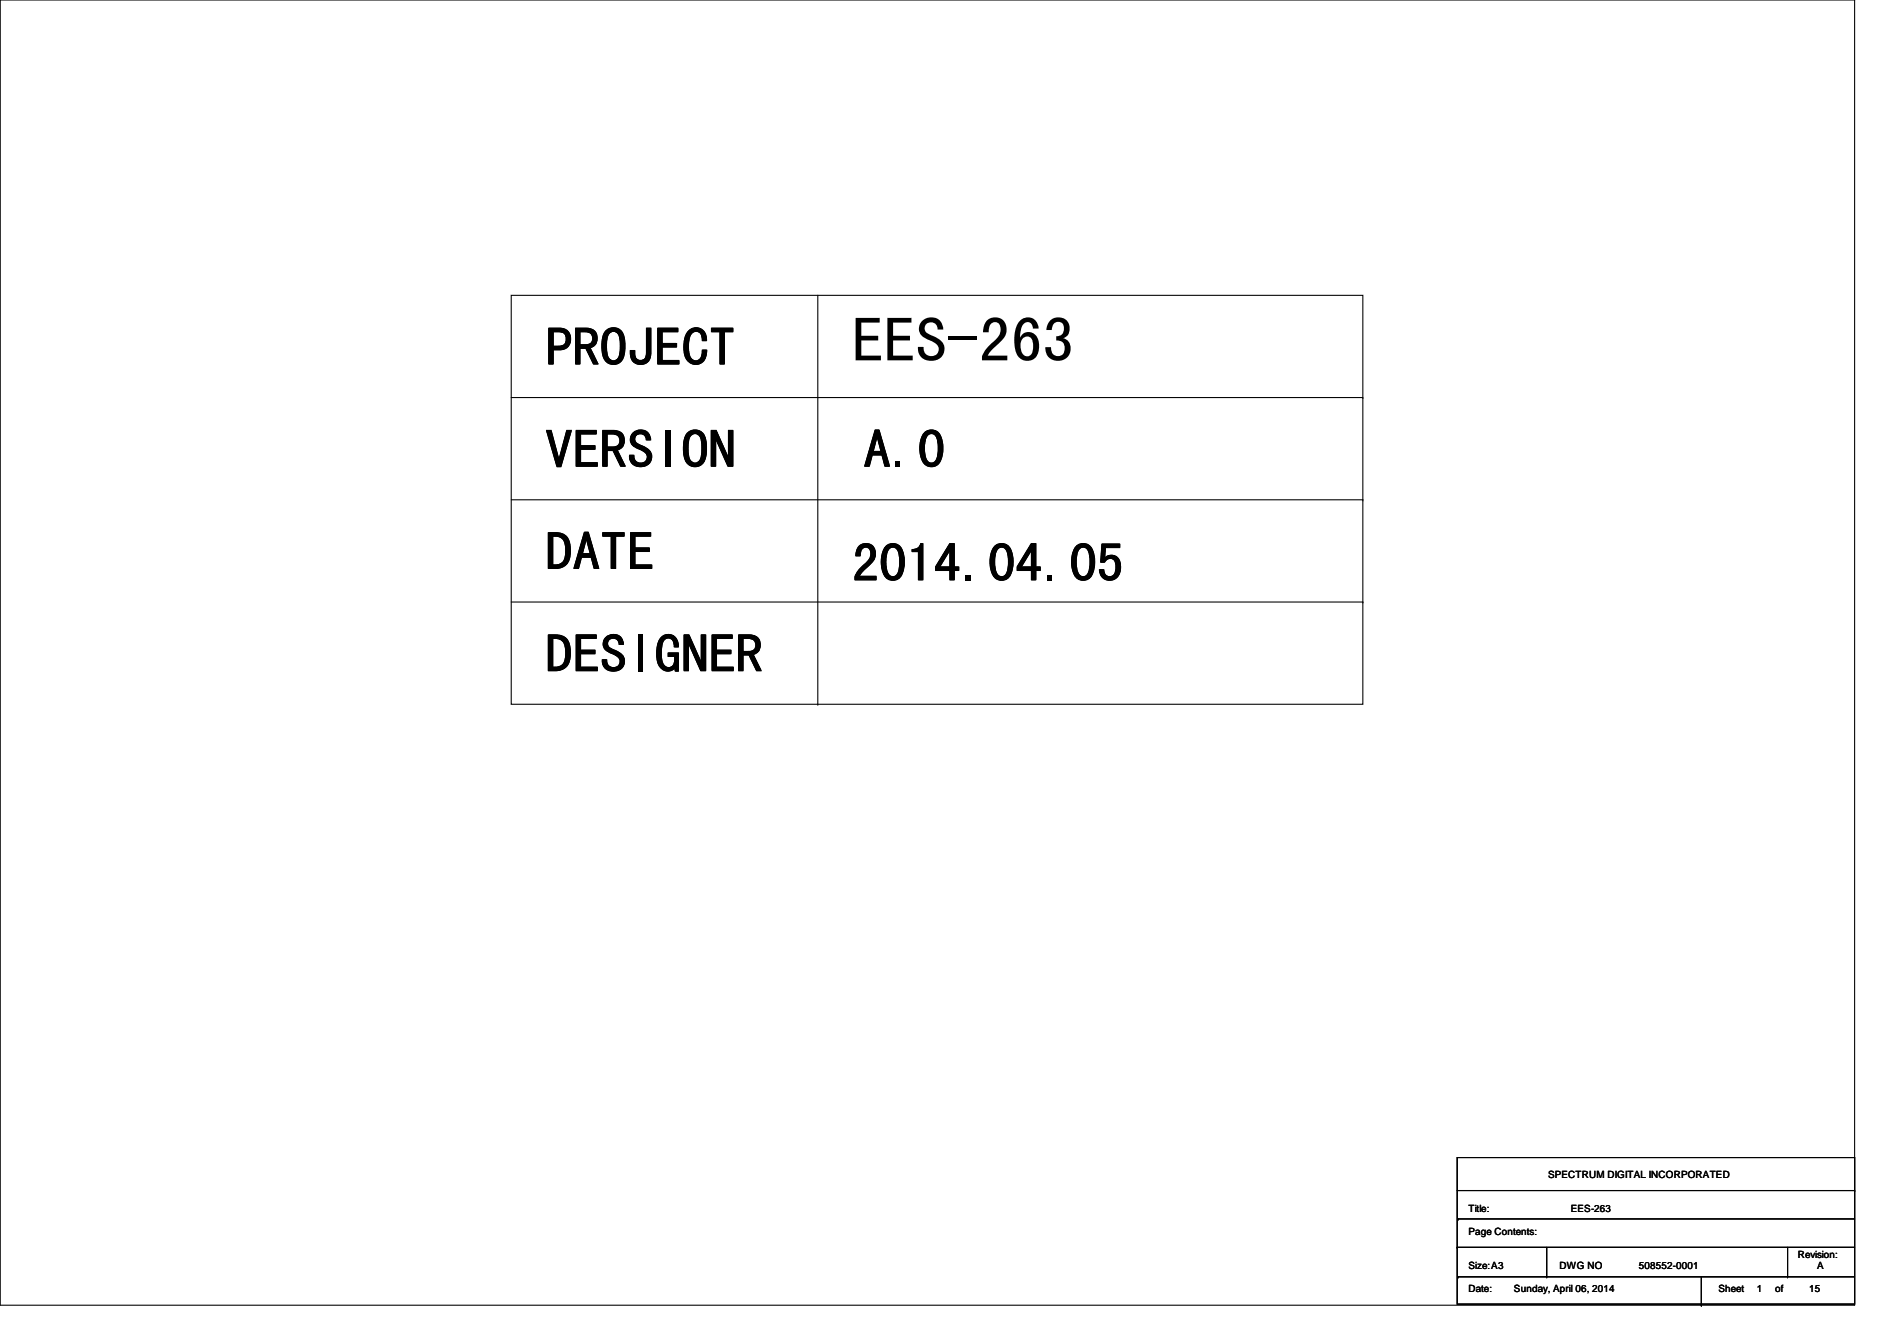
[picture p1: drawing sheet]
<svg xmlns="http://www.w3.org/2000/svg" width="297mm" height="210mm" viewBox="0 0 297 210" stroke-linecap="round" stroke-linejoin="round" font-family="sans-serif">
<defs><g id="words">
<text font-size="9.9" x="133.4" y="56.6">EES-263</text>
<g font-size="8.5">
<text x="85.5" y="57.1">PROJECT</text>
<text x="85.4" y="73.1">VERSION</text>
<text x="135.2" y="73.2">A.0</text>
<text x="85.5" y="89.1">DATE</text>
<text x="133.5" y="90.9">2014.04.05</text>
<text x="85.5" y="105.1">DESIGNER</text>
</g>
<g font-size="1.6">
<text x="242.4" y="184.4">SPECTRUM DIGITAL INCORPORATED</text>
<text x="230" y="189.7">Title:</text>
<text x="246" y="189.7">EES-263</text>
<text x="230" y="193.3">Page Contents:</text>
<text x="281.5" y="196.8">Revision:</text>
<text x="230" y="198.6">Size:A3</text>
<text x="230" y="202.2">Date:</text>
<text x="237.1" y="202.2">Sunday, April 06, 2014</text>
<text x="244.2" y="198.6">DWG NO</text>
<text x="256.6" y="198.6">508552-0001</text>
<text x="269.1" y="202.2">Sheet</text>
<text x="275.1" y="202.2">1</text>
<text x="278" y="202.2">of</text>
<text x="283.3" y="202.2">15</text>
<text x="284.5" y="198.6">A</text>
</g>
</g></defs>
<g fill="none" stroke="#000" stroke-width=".17">
<path d="M0 0h290.4v204.3h-290.4zM80 46.2h133.4v64h-133.4zM128.1 46.2v64M80 62.2h133.4M80 78.2h133.4M213.4 62.2h.1M213.4 78.2h.1M80 94.2h133.4M213.4 94.2h.1M128.1 110.2h.1M228.2 181.2h62.2v22.9h-62.2zM228.2 195.2h.1"/>
<path d="M228.2 186.4h62.2M228.2 195.2h62.2M228.3 199.9h.1M228.3 190.8h.1M228.3 199.9h62.1M228.3 190.8h62.1M242.2 199.9h.1M242.2 195.2v4.7M266.4 199.9v4.4M279.9 199.9h.1M279.9 195.2v4.7M290.4 186.4h.1"/>
<path d="M266.4 204.3h.1"/>
</g>
<use href="#words"/>
</svg>
